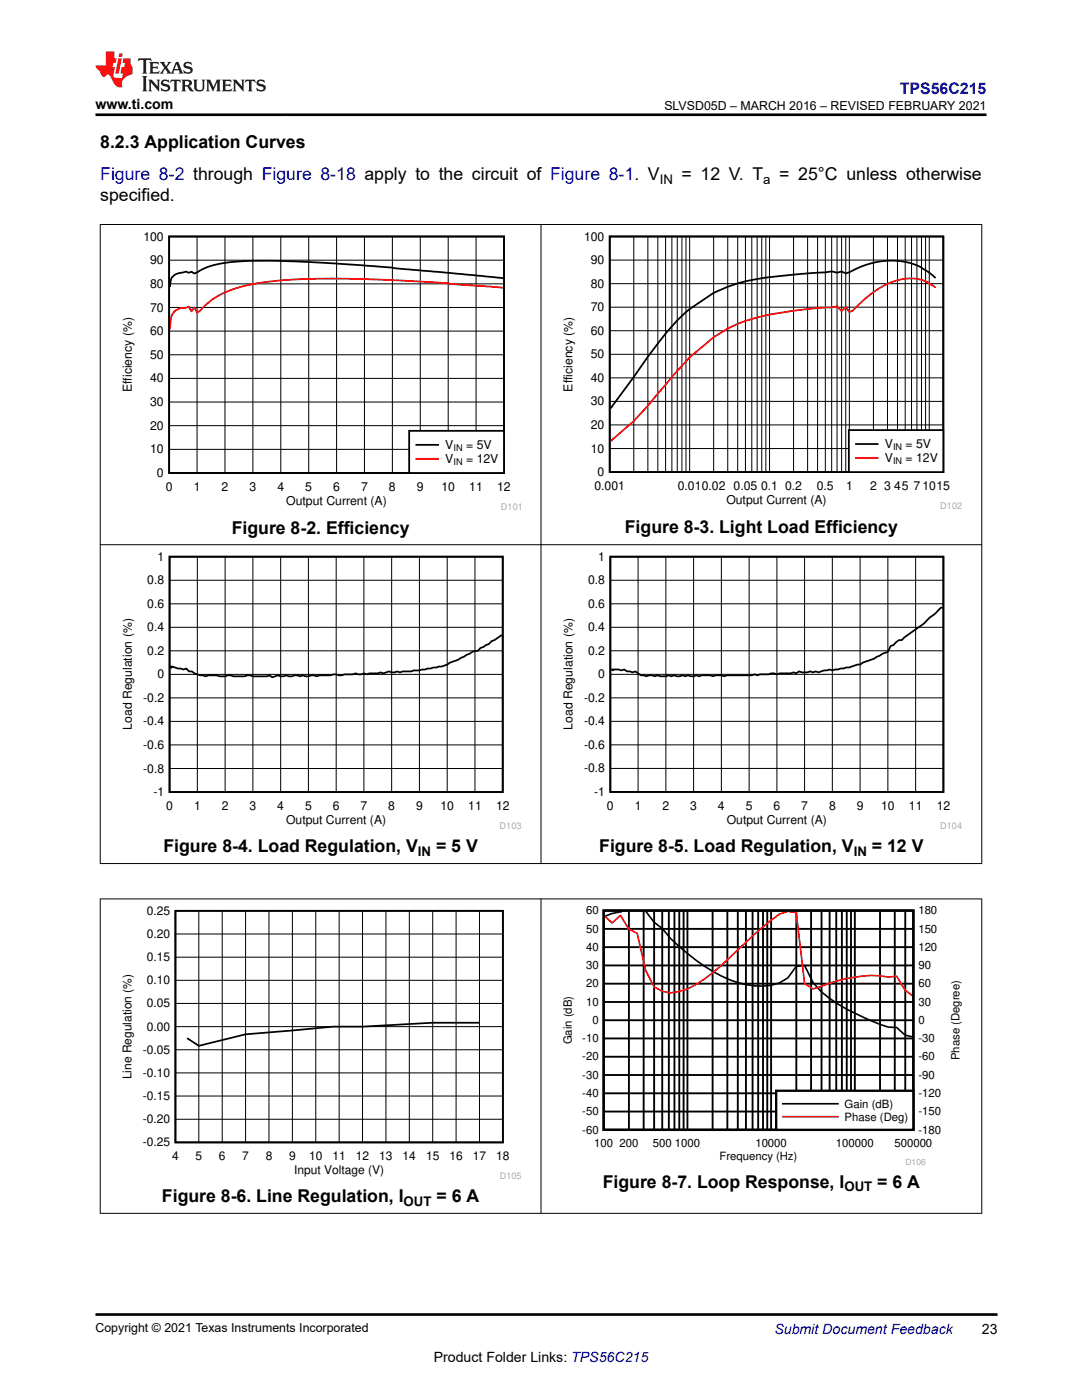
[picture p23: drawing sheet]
<svg xmlns="http://www.w3.org/2000/svg" width="216mm" height="279mm" viewBox="0 0 216 279" stroke-linecap="round" stroke-linejoin="round" font-family="sans-serif">
<defs><g id="words">
<g font-size="3.5">
<text x="20" y="29.6">8.2.3 Application Curves</text>
<text x="136" y="35.9">= 12 V. T</text>
<text x="155.5" y="35.9">= 25°C unless otherwise</text>
<text x="20" y="40.2">specified.</text>
<text x="46.2" y="106.5">Figure 8-2. Efficiency</text>
<text x="124.7" y="106.3">Figure 8-3. Light Load Efficiency</text>
<text x="32.6" y="170.1">Figure 8-4. Load Regulation, V</text>
<text x="87" y="170.1">= 5 V</text>
<text x="119.6" y="170.1">Figure 8-5. Load Regulation, V</text>
<text x="174" y="170.1">= 12 V</text>
<text x="32.3" y="239.9">Figure 8-6. Line Regulation, I</text>
<text x="87.1" y="239.9">= 6 A</text>
<text x="120.3" y="237">Figure 8-7. Loop Response, I</text>
<text x="175.1" y="237">= 6 A</text>
</g>
<text font-size="3.5" fill="#00f" x="20" y="35.9">Figure 8-2 through Figure 8-18 apply to the circuit of Figure 8-1. V</text>
<text font-size="3.2" fill="#00f" x="179.6" y="18.7">TPS56C215</text>
<g font-size="2.8">
<text x="19" y="21.8">www.ti.com</text>
<text x="195.9" y="266.1">23</text>
<text x="86.5" y="271.7">Product Folder Links: TPS56C215</text>
</g>
<text font-size="2.8" fill="#00f" x="154.5" y="266.2">Submit Document Feedback</text>
<g font-size="2.6">
<text x="131.6" y="36.6">IN</text>
<text x="152.3" y="36.6">a</text>
<text x="83.4" y="170.8">IN</text>
<text x="170.3" y="170.8">IN</text>
<text x="168.5" y="237.7">OUT</text>
<text x="80.5" y="240.6">OUT</text>
</g>
<g font-size="2.5">
<text x="132.6" y="21.9">SLVSD05D – MARCH 2016 – REVISED FEBRUARY 2021</text>
<text x="19" y="265.9">Copyright © 2021 Texas Instruments Incorporated</text>
</g>
<g font-size="2.4">
<text x="116.5" y="48">100</text>
<text x="28.6" y="48">100</text>
<text x="30" y="52.7">90</text>
<text x="117.9" y="52.7">90</text>
<text x="30" y="57.5">80</text>
<text x="117.9" y="57.4">80</text>
<text x="30" y="62.2">70</text>
<text x="117.9" y="62.1">70</text>
<text x="30" y="71.6">50</text>
<text x="30" y="66.9">60</text>
<text x="117.9" y="71.5">50</text>
<text x="117.9" y="66.8">60</text>
<text x="30" y="76.3">40</text>
<text x="117.9" y="76.2">40</text>
<text x="26.3" y="78.3" transform="rotate(-90 26.3 78.3)">Efficiency (%)</text>
<text x="30" y="81">30</text>
<text x="114.3" y="78.2" transform="rotate(-90 114.3 78.2)">Efficiency (%)</text>
<text x="117.9" y="80.9">30</text>
<text x="30" y="85.8">20</text>
<text x="88.9" y="89.6">V</text>
<text x="93" y="89.6">= 5V</text>
<text x="117.9" y="85.6">20</text>
<text x="176.6" y="89.5">V</text>
<text x="180.7" y="89.5">= 5V</text>
<text x="30" y="90.5">10</text>
<text x="31.3" y="95.2">0</text>
<text x="88.9" y="92.4">V</text>
<text x="93" y="92.4">= 12V</text>
<text x="117.9" y="90.3">10</text>
<text x="119.2" y="95">0</text>
<text x="176.6" y="92.3">V</text>
<text x="180.7" y="92.3">= 12V</text>
<text x="33.1" y="98">0</text>
<text x="38.7" y="98">1</text>
<text x="44.2" y="98">2</text>
<text x="49.8" y="98">3</text>
<text x="55.4" y="98">4</text>
<text x="57.1" y="100.8">Output Current (A)</text>
<text x="60.9" y="98">5</text>
<text x="66.5" y="98">6</text>
<text x="72" y="98">7</text>
<text x="77.6" y="98">8</text>
<text x="83.2" y="98">9</text>
<text x="88.1" y="98">10</text>
<text x="93.6" y="98">11</text>
<text x="99.2" y="98">12</text>
<text x="118.6" y="97.8">0.001</text>
<text x="135.2" y="97.8">0.010.02</text>
<text x="144.9" y="100.6">Output Current (A)</text>
<text x="146.4" y="97.8">0.05</text>
<text x="151.9" y="97.8">0.1</text>
<text x="156.7" y="97.8">0.2</text>
<text x="163" y="97.8">0.5</text>
<text x="168.8" y="97.8">1</text>
<text x="173.6" y="97.8">2</text>
<text x="176.4" y="97.8">3</text>
<text x="178.4" y="97.8">45</text>
<text x="182.3" y="97.8">7</text>
<text x="184.1" y="97.8">1015</text>
<text x="31.4" y="111.9">1</text>
<text x="119.4" y="111.9">1</text>
<text x="29.4" y="116.6">0.8</text>
<text x="117.3" y="116.6">0.8</text>
<text x="29.4" y="126">0.4</text>
<text x="29.4" y="121.3">0.6</text>
<text x="117.3" y="126">0.4</text>
<text x="117.3" y="121.3">0.6</text>
<text x="29.4" y="130.7">0.2</text>
<text x="117.3" y="130.7">0.2</text>
<text x="31.4" y="135.4">0</text>
<text x="119.4" y="135.4">0</text>
<text x="28.6" y="140.1">-0.2</text>
<text x="116.5" y="140.1">-0.2</text>
<text x="26.3" y="145.7" transform="rotate(-90 26.3 145.7)">Load Regulation (%)</text>
<text x="28.6" y="149.5">-0.6</text>
<text x="28.6" y="144.8">-0.4</text>
<text x="114.3" y="145.6" transform="rotate(-90 114.3 145.6)">Load Regulation (%)</text>
<text x="116.5" y="149.4">-0.6</text>
<text x="116.5" y="144.8">-0.4</text>
<text x="28.6" y="154.2">-0.8</text>
<text x="116.5" y="154.2">-0.8</text>
<text x="30.6" y="158.9">-1</text>
<text x="33.2" y="161.6">0</text>
<text x="38.7" y="161.6">1</text>
<text x="44.2" y="161.6">2</text>
<text x="49.8" y="161.6">3</text>
<text x="55.3" y="161.6">4</text>
<text x="60.9" y="161.6">5</text>
<text x="66.4" y="161.6">6</text>
<text x="71.9" y="161.6">7</text>
<text x="77.5" y="161.6">8</text>
<text x="83" y="161.6">9</text>
<text x="87.9" y="161.6">10</text>
<text x="93.4" y="161.6">11</text>
<text x="99" y="161.6">12</text>
<text x="118.6" y="158.8">-1</text>
<text x="121.1" y="161.6">0</text>
<text x="126.7" y="161.6">1</text>
<text x="132.2" y="161.6">2</text>
<text x="137.7" y="161.6">3</text>
<text x="143.3" y="161.6">4</text>
<text x="148.8" y="161.6">5</text>
<text x="154.3" y="161.6">6</text>
<text x="159.9" y="161.6">7</text>
<text x="165.4" y="161.6">8</text>
<text x="171" y="161.6">9</text>
<text x="175.8" y="161.6">10</text>
<text x="181.4" y="161.6">11</text>
<text x="186.9" y="161.6">12</text>
<text x="57.1" y="164.4">Output Current (A)</text>
<text x="145" y="164.4">Output Current (A)</text>
<text x="29.3" y="182.6">0.25</text>
<text x="29.3" y="191.8">0.15</text>
<text x="29.3" y="187.2">0.20</text>
<text x="29.3" y="196.4">0.10</text>
<text x="29.3" y="201">0.05</text>
<text x="29.3" y="205.7">0.00</text>
<text x="26.3" y="215.4" transform="rotate(-90 26.3 215.4)">Line Regulation (%)</text>
<text x="28.5" y="214.9">-0.10</text>
<text x="28.5" y="210.3">-0.05</text>
<text x="28.5" y="219.5">-0.15</text>
<text x="28.5" y="224.2">-0.20</text>
<text x="28.5" y="228.8">-0.25</text>
<text x="34.3" y="231.5">4</text>
<text x="39" y="231.5">5</text>
<text x="43.7" y="231.5">6</text>
<text x="48.3" y="231.5">7</text>
<text x="53" y="231.5">8</text>
<text x="57.7" y="231.5">9</text>
<text x="61.7" y="231.5">10</text>
<text x="66.3" y="231.5">11</text>
<text x="71" y="231.5">12</text>
<text x="75.7" y="231.5">13</text>
<text x="80.3" y="231.5">14</text>
<text x="85" y="231.5">15</text>
<text x="89.7" y="231.5">16</text>
<text x="94.3" y="231.5">17</text>
<text x="99" y="231.5">18</text>
<text x="58.7" y="234.2">Input Voltage (V)</text>
</g>
<g font-size="2.3">
<text x="116.9" y="182.5">60</text>
<text x="183.3" y="182.5">180</text>
<text x="116.9" y="189.8">40</text>
<text x="116.9" y="186.1">50</text>
<text x="183.3" y="189.8">120</text>
<text x="183.3" y="186.1">150</text>
<text x="116.9" y="197.1">20</text>
<text x="116.9" y="193.4">30</text>
<text x="183.3" y="197.1">60</text>
<text x="183.3" y="193.4">90</text>
<text x="116.9" y="200.7">10</text>
<text x="183.3" y="200.7">30</text>
<text x="114.1" y="208.4" transform="rotate(-90 114.1 208.4)">Gain (dB)</text>
<text x="116.2" y="208">-10</text>
<text x="118.2" y="204.4">0</text>
<text x="183.3" y="204.4">0</text>
<text x="183.3" y="208">-30</text>
<text x="116.2" y="215.3">-30</text>
<text x="116.2" y="211.6">-20</text>
<text x="183.3" y="215.3">-90</text>
<text x="183.3" y="211.6">-60</text>
<text x="191.4" y="211.6" transform="rotate(-90 191.4 211.6)">Phase (Degree)</text>
<text x="116.2" y="218.9">-40</text>
<text x="168.5" y="221.1">Gain (dB)</text>
<text x="183.3" y="218.9">-120</text>
<text x="116.2" y="222.6">-50</text>
<text x="116.2" y="226.2">-60</text>
<text x="168.5" y="223.7">Phase (Deg)</text>
<text x="183.3" y="222.6">-150</text>
<text x="183.3" y="226.2">-180</text>
<text x="118.6" y="228.8">100</text>
<text x="123.6" y="228.8">200</text>
<text x="130.3" y="228.8">500</text>
<text x="134.7" y="228.8">1000</text>
<text x="143.6" y="231.4">Frequency (Hz)</text>
<text x="150.7" y="228.8">10000</text>
<text x="166.8" y="228.8">100000</text>
<text x="178.5" y="228.8">500000</text>
</g>
<g font-size="1.8">
<text x="178.2" y="89.9">IN</text>
<text x="90.5" y="90.1">IN</text>
<text x="90.5" y="92.9">IN</text>
<text x="178.2" y="92.7">IN</text>
</g>
<g font-size="1.8" fill="#a8a8a8">
<text x="100" y="101.9">D101</text>
<text x="187.6" y="101.6">D102</text>
<text x="99.7" y="165.5">D103</text>
<text x="187.6" y="165.5">D104</text>
<text x="99.7" y="235.3">D105</text>
</g>
<text font-size="1.7" fill="#a8a8a8" x="180.7" y="232.4">D106</text>
</g></defs>
<path d="M33.8 47.2h66.8v47.2h-66.8zM100.4 55.5l-26-2.4-12.2-.8-7.8-.3a43.4 43.4 0 0 0-12.8 1.2l-2.8 1.4-.6-.4-.5 .2-.6-.2-.6 .2a2.38 2.38 0 0 0-2.4 1.3l-.2 1.6" fill="none" stroke="#000" stroke-width=".36"/>
<g fill="none" stroke="#000" stroke-width=".2">
<path d="M33.8 56.7h66.8M33.8 51.9h66.8M39.3 47.2v47.2M44.9 47.2v47.2M50.5 47.2v47.2M56 47.2v47.2M61.6 47.2v47.2M67.2 47.2v47.2M72.7 47.2v47.2M78.3 47.2v47.2M83.9 47.2v47.2M89.4 47.2v47.2"/>
<path d="M95 47.2v47.2M33.8 75.5h66.8M33.8 70.8h66.8M33.8 66.1h66.8M33.8 61.4h66.8M33.8 89.7h66.8M33.8 84.9h66.8M33.8 80.2h66.8"/>
</g>
<path d="M100.4 57.4l-10.4-.7-.6-.2-13.3-.7-9.5-.2-7.2 .2a42.5 42.5 0 0 0-14.5 2.6 13.7 13.7 0 0 0-5 3.7l-.6 .2-.5-1-.6 .9-.5-1-.6 .2a2.63 2.63 0 0 0-3.1 2.7l-.1 1.6" fill="none" stroke="#f00" stroke-width=".36"/>
<path d="M81.6 86h19v8.4h-19z" fill-rule="evenodd" fill="#fff"/>
<path d="M81.6 86h19v8.4h-19zM83.1 88.8h4.3" fill="none" stroke="#000" stroke-width=".36"/>
<path d="M83.1 91.6h4.3" fill="none" stroke="#f00" stroke-width=".36"/>
<path d="M111.9 46.2h80.1v55.5h-80.1z" fill-rule="evenodd" fill="#fff"/>
<path d="M121.7 47.2h66.5v47h-66.5zM186.7 55.5l-1.4-1.2-1.4-.9-1.1-.5-2-.6-2.8-.3a16.6 16.6 0 0 0-8.5 2.3l-.7 .3-.9-.4-.9 .2-1-.2-12.5 1.1a34.8 34.8 0 0 0-11.1 3.1l-4.8 3.3-2.5 2.3a78.6 78.6 0 0 0-8.7 11.3l-4.6 6.2" fill="none" stroke="#000" stroke-width=".35"/>
<g fill="none" stroke="#000" stroke-width=".2">
<path d="M121.7 56.6h66.5M121.7 51.9h66.5M126.5 47.2v47M129.3 47.2v47M131.3 47.2v47M132.8 47.2v47M134.1 47.2v47M135.1 47.2v47M136.1 47.2v47M136.9 47.2v47M137.6 47.2v47M142.4 47.2v47"/>
<path d="M145.2 47.2v47M147.2 47.2v47M148.7 47.2v47M150 47.2v47M151.1 47.2v47M152 47.2v47M152.8 47.2v47M153.5 47.2v47M158.3 47.2v47M161.2 47.2v47M163.1 47.2v47M164.7 47.2v47"/>
<path d="M166 47.2v47M167 47.2v47M167.9 47.2v47M168.8 47.2v47M169.5 47.2v47M174.3 47.2v47M177.1 47.2v47M179.1 47.2v47M180.6 47.2v47M181.9 47.2v47M183 47.2v47M183.9 47.2v47"/>
<path d="M184.7 47.2v47M185.4 47.2v47M121.7 75.4h66.5M121.7 70.7h66.5M121.7 66h66.5M121.7 61.3h66.5M121.7 89.5h66.5M121.7 84.8h66.5M121.7 80.1h66.5"/>
</g>
<path d="M186.7 57.4l-1.8-1.2-1.9-.5-2-.1-2.3 .4a19.4 19.4 0 0 0-8.6 6l-.6 .3-.7-1-.9 .8-.9-1-1 .3a72.8 72.8 0 0 0-14 1.8l-.9 .2a26.4 26.4 0 0 0-8.7 3.9l-4.8 4-3.6 4-4.8 5.7-2.8 3.1-4.6 3.9" fill="none" stroke="#f00" stroke-width=".35"/>
<path d="M169.4 85.8h18.8v8.4h-18.8z" fill-rule="evenodd" fill="#fff"/>
<path d="M169.4 85.8h18.8v8.4h-18.8zM170.8 88.6h4.3" fill="none" stroke="#000" stroke-width=".35"/>
<path d="M170.8 91.4h4.3" fill="none" stroke="#f00" stroke-width=".35"/>
<path d="M24 110.1h80v55.4h-80z" fill-rule="evenodd" fill="#fff"/>
<path d="M33.8 111.1h66.5v47h-66.5zM100.1 126.7l-1.4 1.1-.6 .2-.6 .5-1.6 .8-.6 .6-1.1 .2-2.8 1.6-1.6 .5a3.8 3.8 0 0 1-2.2 .8l-2.8 .6-2.2 .2-.6 .2h-1.6l-.6 .2-.5-.2-.6 .2-1.1-.2-1.1 .4-.6-.2-.5 .2h-1.7l-.5 .2-.6-.2-1.1 .2-.5-.2-.6 .2h-1.7l-.5 .2-1.7-.2-.5 .2h-2.2l-.6 .2-.6-.2-1.1 .2-1.1-.2-.5 .2-.6-.2-1.1 .2-1.1-.2-1.1 .2-.5-.2-1.2 .4-.5-.4-.6 .2h-2.7l-.6-.2a12.6 12.6 0 0 1-4.4 0 3.2 3.2 0 0 1-2.3 0h-1.6l-.6 .2-.5-.2a3.7 3.7 0 0 1-2.2-.8h-.6l-.5-.6-.6 .2-2.2-.6-.1 .2-.2-.2-.1 .2" fill="none" stroke="#000" stroke-width=".35"/>
<g fill="none" stroke="#000" stroke-width=".2">
<path d="M33.8 115.8h66.5M39.4 111.1v47M44.9 111.1v47M50.5 111.1v47M56 111.1v47M61.5 111.1v47M67.1 111.1v47M72.6 111.1v47M78.1 111.1v47M83.7 111.1v47M89.2 111.1v47M94.8 111.1v47"/>
<path d="M33.8 139.3h66.5M33.8 134.6h66.5M33.8 129.9h66.5M33.8 125.2h66.5M33.8 120.5h66.5M33.8 153.4h66.5M33.8 148.7h66.5M33.8 144h66.5"/>
</g>
<path d="M111.9 110.1h80.1v55.4h-80.1z" fill-rule="evenodd" fill="#fff"/>
<path d="M121.8 111.1h66.4v46.9h-66.4zM188.1 121.2l-.4 .1-1.1 1.2-1.1 .8a16.9 16.9 0 0 1-3.9 3.1l-1.7 1.3h-.5l-1.1 1-.6 .2-.5 1.2-1.1 .4-1.7 1-2.2 .7-.6 .4h-.5l-1.7 .6-3.3 .6-.6-.2-1.1 .2-1.1 .4-.5-.2-.6 .2-.5-.2a3.2 3.2 0 0 1-2.3 0l-.5 .4-.6-.2-.5 .2h-2.2l-.6 .2-1.1-.2-.5 .2h-1.7l-.6 .2-.5-.2-.6 .2h-4.9l-.6 .2a3.2 3.2 0 0 0-2.2 0l-.6-.2h-1.6l-.6 .2-.5-.2-.6 .2-1.1-.2-.6 .2-.5-.2-1.1 .2-.6-.2-.5 .2-.6-.2a3.2 3.2 0 0 1-2.2 0l-.5 .2-.6-.2-1.1 .2-1.1-.2-1.1-.8-.6 .2-1.1-.2-.5-.4-.6 .2-.6-.2h-1.1v.2l-.1-.2h-.2" fill="none" stroke="#000" stroke-width=".35"/>
<g fill="none" stroke="#000" stroke-width=".2">
<path d="M19.9 44.8h176.1M20 44.7v127.7M107.9 44.7v127.7M195.9 44.7v127.7M19.9 108.7h176.1M121.8 115.8h66.4M127.3 111.1v47M132.9 111.1v47M138.4 111.1v47M143.9 111.1v47M149.5 111.1v47M155 111.1v47"/>
<path d="M160.5 111.1v47M166.1 111.1v47M171.6 111.1v47M177.2 111.1v47M182.7 111.1v47M121.8 139.3h66.4M121.8 134.6h66.4M121.8 129.9h66.4M121.8 125.2h66.4M121.8 120.5h66.4M121.8 153.4h66.4M121.8 148.7h66.4"/>
<path d="M121.8 144h66.4M19.9 172.3h176.1"/>
</g>
<path d="M24 180.8h80v54.5h-80z" fill-rule="evenodd" fill="#fff"/>
<path d="M35 181.8h65.3v46.2h-65.3zM95.7 204.1h-9.4l-14 .8h-5.8l-17.5 1.5-9.3 2.3-2.4-1.5" fill="none" stroke="#000" stroke-width=".35"/>
<g fill="none" stroke="#000" stroke-width=".2">
<path d="M35 195.6h65.3M35 191h65.3M35 186.4h65.3M39.7 181.8v46.2M44.3 181.8v46.2M49 181.8v46.2M53.7 181.8v46.2M58.3 181.8v46.2M63 181.8v46.2M67.7 181.8v46.2M72.3 181.8v46.2M77 181.8v46.2"/>
<path d="M81.7 181.8v46.2M86.3 181.8v46.2M91 181.8v46.2M95.7 181.8v46.2M35 218.7h65.3M35 214.1h65.3M35 209.5h65.3M35 204.9h65.3M35 200.3h65.3M35 223.4h65.3"/>
</g>
<path d="M111.9 180.8h80.1v51.6h-80.1z" fill-rule="evenodd" fill="#fff"/>
<path d="M120.5 181.7h61.8v43.8h-61.8z" fill="none" stroke="#000" stroke-width=".47"/>
<g fill="none" stroke="#000" stroke-width=".38">
<path d="M120.5 200h61.8M120.5 196.3h61.8M120.5 192.7h61.8M120.5 189h61.8M120.5 185.4h61.8M125.5 181.7v43.8M128.4 181.7v43.8M130.5 181.7v43.8M132.1 181.7v43.8M133.5 181.7v43.8M134.6 181.7v43.8M135.5 181.7v43.8"/>
<path d="M136.4 181.7v43.8M137.2 181.7v43.8M142.2 181.7v43.8M145.1 181.7v43.8M147.2 181.7v43.8M148.8 181.7v43.8M150.2 181.7v43.8M151.3 181.7v43.8M152.2 181.7v43.8M153.1 181.7v43.8M153.9 181.7v43.8M158.9 181.7v43.8"/>
<path d="M161.8 181.7v43.8M163.9 181.7v43.8M165.5 181.7v43.8M166.9 181.7v43.8M168 181.7v43.8M169 181.7v43.8M169.8 181.7v43.8M170.6 181.7v43.8M175.6 181.7v43.8M178.5 181.7v43.8M180.6 181.7v43.8M120.5 218.2h61.8"/>
<path d="M120.5 214.5h61.8M120.5 210.9h61.8M120.5 207.2h61.8M120.5 203.6h61.8M120.5 221.8h61.8"/>
</g>
<path d="M124.1 182l-2 .3-1.4 .6M128.9 182l1.6 2 1.7 1.3a35.9 35.9 0 0 0 15 10.8 13.6 13.6 0 0 0 8.3 .1l1.7-1 1.7-2.3 1.6-.2a14 14 0 0 0 6.7 7.7l3.4 1.8a43.3 43.3 0 0 0 6.7 2.8l1.6 .1 1.7 1.5 1.4 .3" fill="none" stroke="#000" stroke-width=".33"/>
<path d="M157.1 182l-1.6 .4a89.3 89.3 0 0 0-10 8.8 33.1 33.1 0 0 1-8.3 6.2l-1.7 .5-1.7 .3-1.6-.3-1.7-1-1.7-3.3-1.7-7.3-1.6-.9-1.7-2.7-1.7 1.5-1.4-1.4M157.5 182l1.4 .1 1.6 14.2 1.7 1.1 1.7-.5a26.7 26.7 0 0 1 11.7-2.1l1.7 .2 1.6-.2 1.7 2.8 1.4 1.1" fill="none" stroke="#f00" stroke-width=".33"/>
<path d="M154.9 217.7h27.3v7.8h-27.3z" fill-rule="evenodd" fill="#fff"/>
<path d="M154.9 217.7h27.3v7.8h-27.3z" fill="none" stroke="#000" stroke-width=".47"/>
<path d="M156.2 220.3h11" fill="none" stroke="#000" stroke-width=".33"/>
<path d="M156.2 222.9h11" fill="none" stroke="#f00" stroke-width=".33"/>
<path d="M19.9 179.4h176.1M20 179.3v62.9M107.9 179.3v62.9M195.9 179.3v62.9M19.9 242.1h176.1" fill="none" stroke="#000" stroke-width=".2"/>
<path d="M27.7 11.6l-.2 .6 .5-.2h.6v.1v2.2l-.2 .4h1l-.2-.4v-2.2v-.1h.5l.5 .2-.1-.6zM29.8 12.4l.2 .3v1.6l-.2 .4h1.9l.1-.6a1.08 1.08 0 0 1-1.3 .2v-.7h.6l.4 .2v-.7l-.4 .2h-.6v-.5l.2-.2a1 1 0 0 1 1 .3l-.1-.5zM31.8 12.4l1 1.1-1 1.2h.9l-.2-.2 .4-.8 .5 .8-.2 .2h1.6l-.2-.2 .1-.5h1l.1 .5-.1 .2h.9l-.2-.4-.8-1.9h-.5l-1 2.1-.8-1.1 .9-1h-.8l.2 .2-.5 .6-.3-.6 .1-.2zM35.2 12.8l.4 1h-.8zM36.8 12.5a.65 .65 0 0 0-.2 .7 .65 .65 0 0 0 .6 .5l.7 .1 .1 .3a.79 .79 0 0 1-.7 .4 .79 .79 0 0 1-.7-.5l.1 .7 .2-.1a.93 .93 0 0 0 1.1 0 .93 .93 0 0 0 .4-.9 1.46 1.46 0 0 0-1.2-.6l-.1-.3a1.09 1.09 0 0 1 1.2 .2l-.2-.6-.1 .1-.6-.2zM28.4 15.2l.2 .4v2.2l-.2 .4h1l-.2-.4v-2.2l.2-.4zM29.6 15.9l.2 .4v1.5l-.2 .4h.8l-.3-.4v-1.3l1.7 1.8v-2l.2-.4h-.8l.2 .2 .1 1.1-1.2-1.3zM32.3 16a.65 .65 0 0 0-.2 .8 .65 .65 0 0 0 .7 .4l.6 .2 .1 .2a.79 .79 0 0 1-.7 .4 .79 .79 0 0 1-.7-.5l.1 .7 .2-.1a.93 .93 0 0 0 1.1 .1 .93 .93 0 0 0 .4-1 1.46 1.46 0 0 0-1.2-.5l-.1-.4a1.09 1.09 0 0 1 1.2 .2l-.2-.6-.1 .1-.6-.1zM34.1 15.9l-.1 .6a.63 .63 0 0 1 .7-.3l.1 1.6-.3 .4h1l-.2-.4v-1.6a.66 .66 0 0 1 .8 .3l-.1-.6zM36.2 15.9l.2 .4v1.5l-.2 .4h.9l-.2-.2v-.7h.5l.1 .2a.79 .79 0 0 0 1.2 .6l-1-.9a.61 .61 0 0 0 .6-.6 .61 .61 0 0 0-.5-.7zM36.9 16.2h.2a.47 .47 0 0 1 .5 .1 .47 .47 0 0 1 .1 .5l-.2 .1-.6 .1zM38.5 15.9l.2 .2a2.27 2.27 0 0 0 .4 2 1.04 1.04 0 0 0 1.7-.7v-1.3l.2-.2h-.8l.2 .4v1.1a.6 .6 0 0 1-.6 .6 .6 .6 0 0 1-.6-.6v-1.1l.3-.4zM41.1 15.9l.2 .4v1.5l-.2 .4h.7l-.2-.4v-1.4l.9 1.9 .8-1.9v1.4l-.2 .4h1l-.3-.4v-1.5l.3-.4h-.8l-.7 1.5-.7-1.5zM44.3 15.9l.2 .4v1.5l-.2 .4h1.9l.1-.6a1.09 1.09 0 0 1-1.3 .2v-.7h.6l.4 .2v-.6l-.4 .2h-.6v-.6l.2-.1a1.01 1.01 0 0 1 1 .3l-.1-.6zM46.4 15.9l.3 .4v1.5l-.3 .4h.8l-.2-.4v-1.3l1.6 1.8v-2l.2-.4h-.7l.2 .2v1.1l-1.2-1.3zM49 15.9l-.1 .6a.63 .63 0 0 1 .8-.3v1.6l-.3 .4h1l-.2-.4v-1.6a.66 .66 0 0 1 .8 .3l-.1-.6zM51.4 16a.65 .65 0 0 0-.2 .8 .65 .65 0 0 0 .6 .4l.6 .2 .2 .2a.79 .79 0 0 1-.8 .4 .79 .79 0 0 1-.6-.5l.1 .7 .2-.1a.93 .93 0 0 0 1 .1 .93 .93 0 0 0 .5-1 1.46 1.46 0 0 0-1.3-.5l-.1-.4a1.09 1.09 0 0 1 1.3 .2l-.2-.6-.2 .1-.5-.1z" fill="#231f20"/>
<path d="M21.1 10.3v2.7h-2v.4l.9 1a.95 .95 0 0 0 .9 .9 .59 .59 0 0 1 .6-.4 .59 .59 0 0 1 .5 .3l.4 .8a1.59 1.59 0 0 0 2.1 1.4 1.61 1.61 0 0 1 1-2.3l1-.3-.1-1.5a1.59 1.59 0 0 1-.4-1.7h-1.4l-.2 .9h.5l-.1 .9h-.5l-.2 .9v.3l.4 .1-.2 .9h-.6a.73 .73 0 0 1-1.1-.7l.3-1.5h-.5l.2-.9h.5l.2-.9h-.5v-1.3zM23.6 11.6l-.6 3.1h.7l.6-3.1zM23.8 10.7l-.1 .6h.7l.1-.6z" fill="#ed1c24"/>
<path d="M19 22.9h177.8M19 262.3h180" fill="none" stroke="#000" stroke-width=".53"/>
<use href="#words"/>
</svg>
